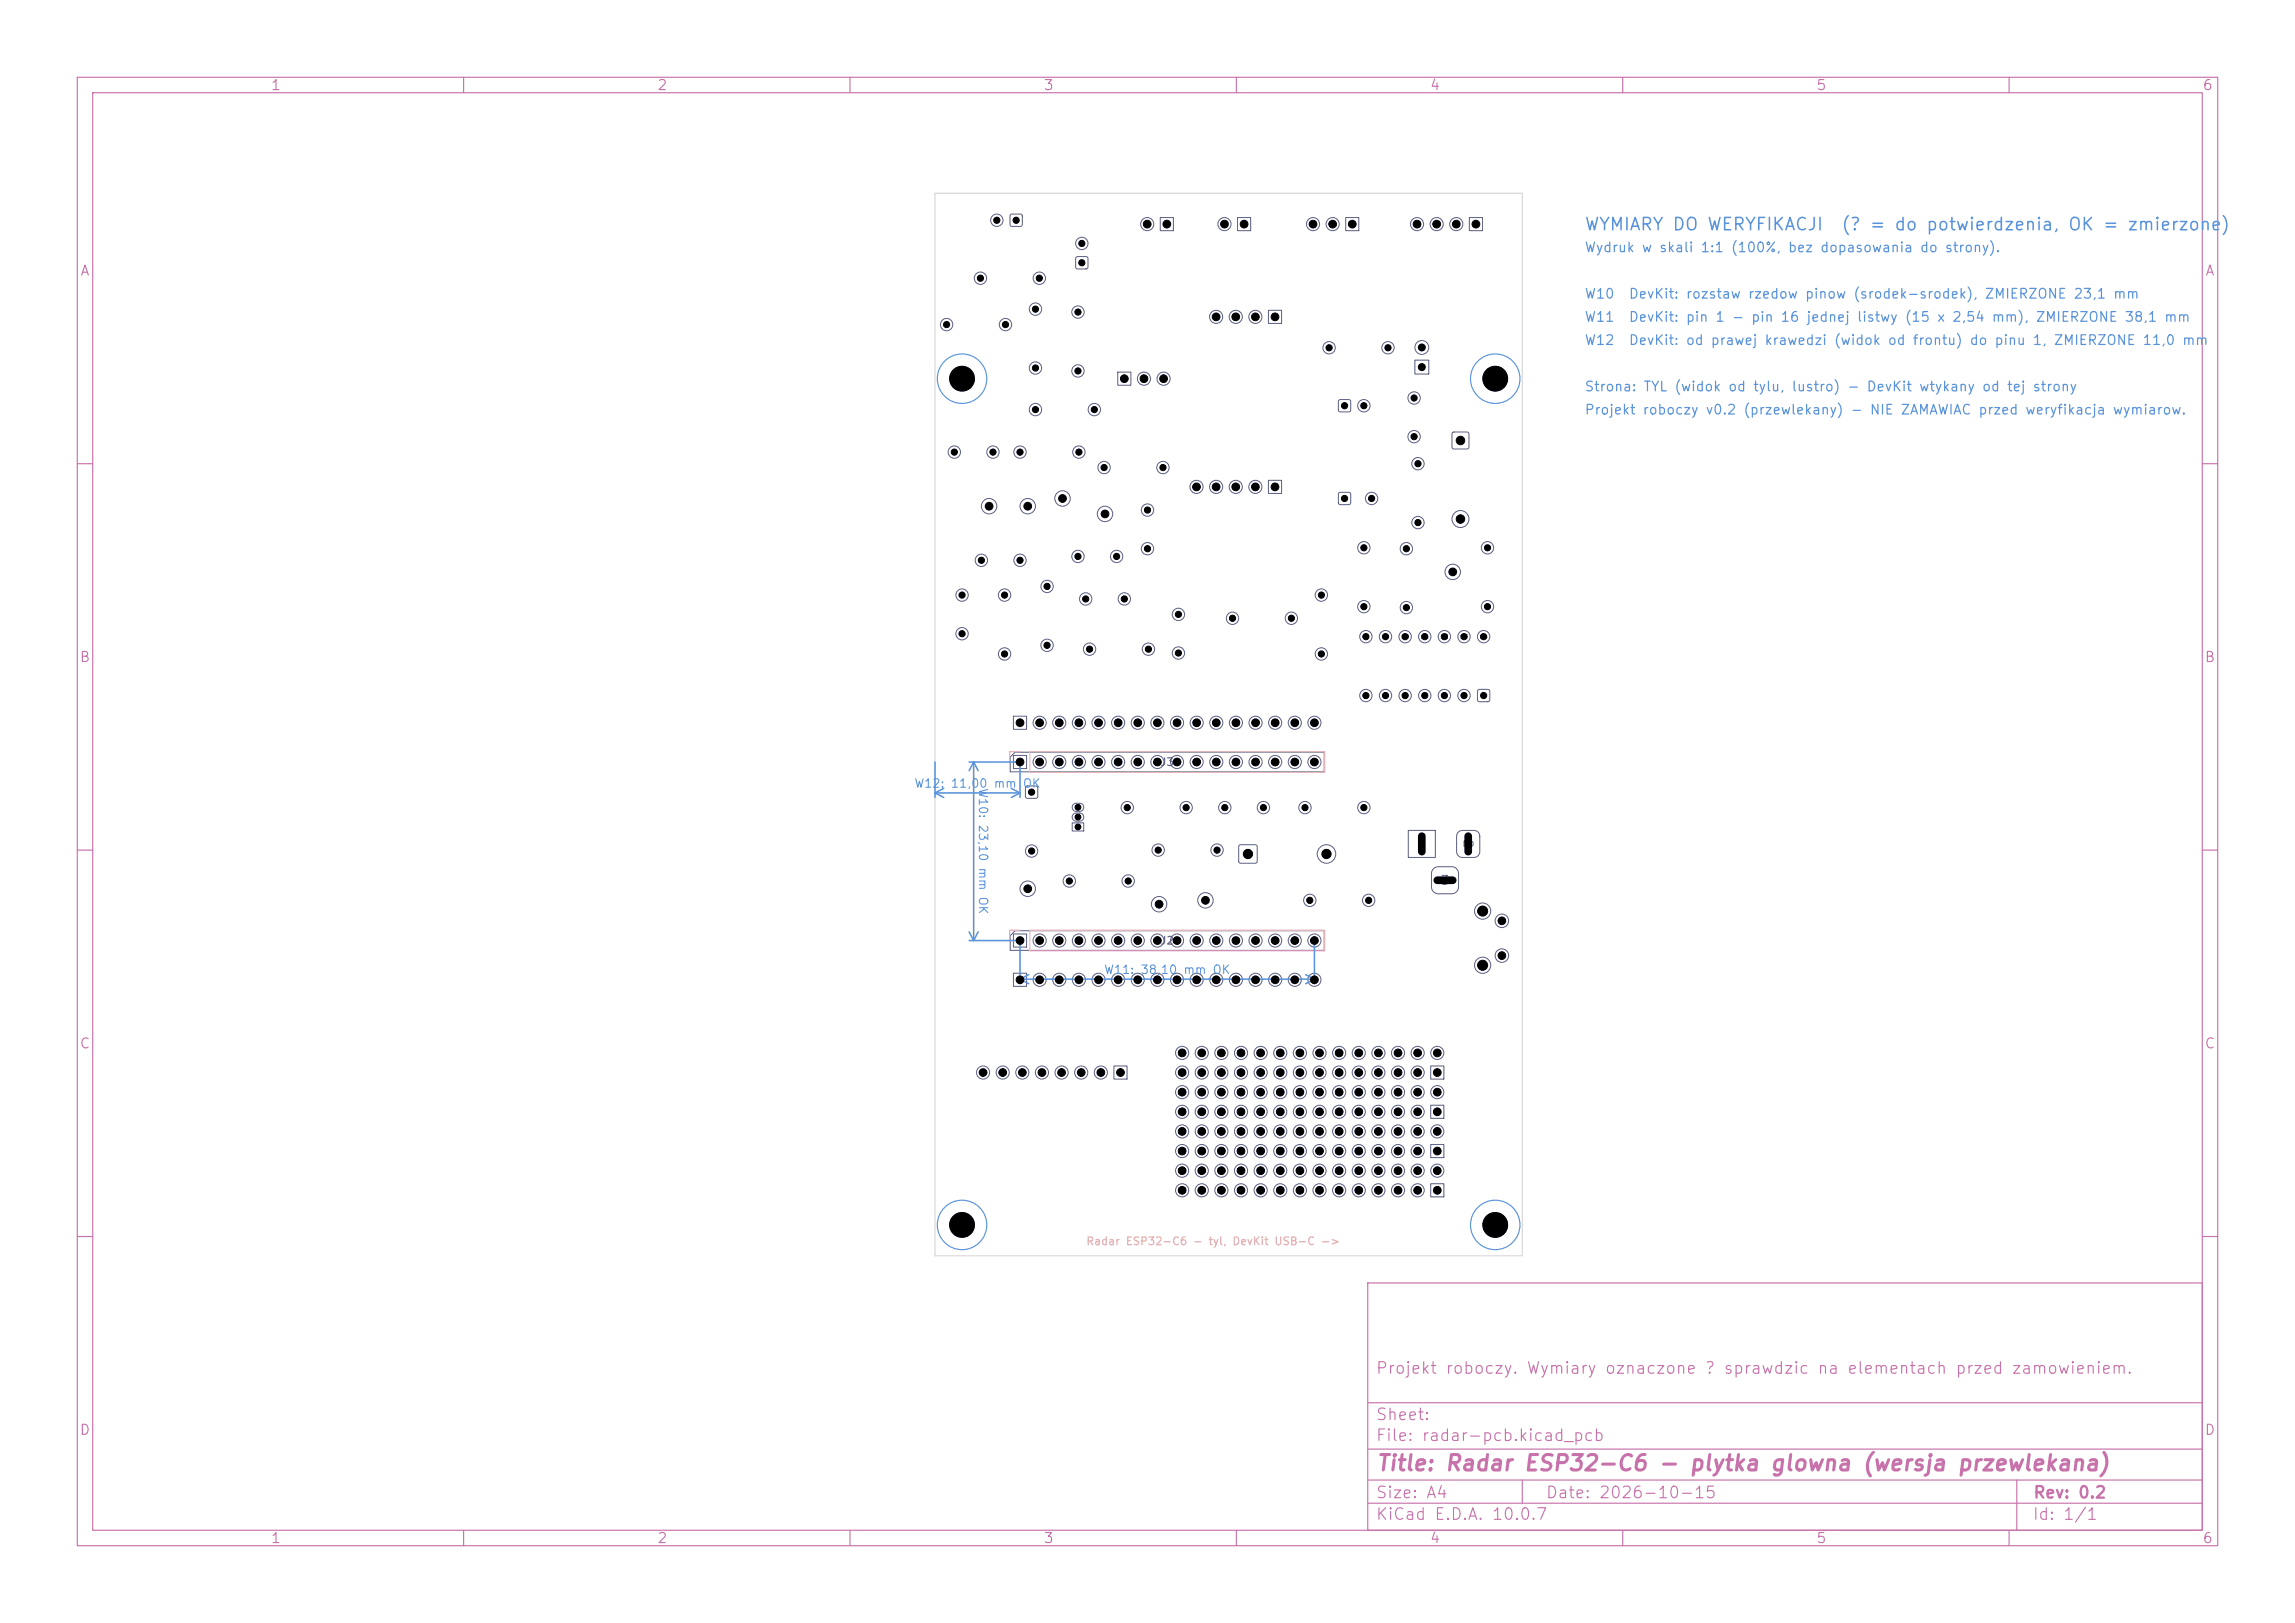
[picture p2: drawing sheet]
<svg xmlns="http://www.w3.org/2000/svg" width="297mm" height="210mm" viewBox="0 0 297 210" stroke-linecap="round" stroke-linejoin="round" font-family="sans-serif">
<defs><g id="words">
<text font-size="2" fill="#c872ab" x="178" y="190.8">Title: Radar ESP32-C6 - plytka glowna (wersja przewlekana)</text>
<g font-size="1.6" fill="#5994dc">
<text x="205" y="30.2">WYMIARY DO WERYFIKACJI</text>
<text x="238.2" y="30.2">(? = do potwierdzenia, OK = zmierzone)</text>
</g>
<g font-size="1.5" fill="#c872ab">
<text x="178" y="178.1">Projekt roboczy. Wymiary oznaczone ? sprawdzic na elementach przed zamowieniem.</text>
<text x="178" y="184.1">Sheet:</text>
<text x="178" y="186.8">File: radar-pcb.kicad_pcb</text>
<text x="178" y="197">KiCad E.D.A. 10.0.7</text>
<text x="178" y="194.2">Size: A4</text>
<text x="200" y="194.2">Date: 2026-10-15</text>
<text x="263" y="197">Id: 1/1</text>
<text x="263" y="194.2">Rev: 0.2</text>
</g>
<g font-size="1.3" fill="#c872ab">
<text x="35" y="12">1</text>
<text x="85" y="12">2</text>
<text x="135" y="12">3</text>
<text x="185" y="12">4</text>
<text x="235" y="12">5</text>
<text x="285" y="12">6</text>
<text x="10.3" y="36">A</text>
<text x="285.3" y="36">A</text>
<text x="10.2" y="86">B</text>
<text x="285.2" y="86">B</text>
<text x="10.2" y="136">C</text>
<text x="285.2" y="136">C</text>
<text x="10.2" y="186">D</text>
<text x="285.2" y="186">D</text>
<text x="35" y="200">1</text>
<text x="85" y="200">2</text>
<text x="135" y="200">3</text>
<text x="185" y="200">4</text>
<text x="235" y="200">5</text>
<text x="285" y="200">6</text>
</g>
<g font-size="1.3" fill="#5994dc">
<text x="205" y="32.9">Wydruk w skali 1:1 (100%, bez dopasowania do strony).</text>
<text x="205" y="38.9">W10</text>
<text x="205" y="41.9">W11</text>
<text x="210.7" y="38.9">DevKit: rozstaw rzedow pinow (srodek-srodek), ZMIERZONE 23,1 mm</text>
<text x="210.7" y="41.9">DevKit: pin 1 - pin 16 jednej listwy (15 x 2,54 mm), ZMIERZONE 38,1 mm</text>
<text x="205" y="44.9">W12</text>
<text x="210.7" y="44.9">DevKit: od prawej krawedzi (widok od frontu) do pinu 1, ZMIERZONE 11,0 mm</text>
<text x="205" y="50.9">Strona: TYL (widok od tylu, lustro) - DevKit wtykany od tej strony</text>
<text x="205" y="53.9">Projekt roboczy v0.2 (przewlekany) - NIE ZAMAWIAC przed weryfikacja wymiarow.</text>
</g>
<g font-size="1.2" fill="#585d84">
<text x="183.3" y="110.1">1</text>
<text x="189.1" y="108.5" transform="rotate(90 189.1 108.5)">2</text>
<text x="186.3" y="114.8">3</text>
</g>
<g font-size="1.1" fill="#5994dc">
<text x="126.4" y="101.9" transform="rotate(90 126.4 101.9)">W10: 23,10 mm OK</text>
<text x="118.2" y="102.2">W12: 11,00 mm</text>
<text x="132.3" y="102.2">OK</text>
<text x="142.8" y="126.3">W11: 38,10 mm OK</text>
</g>
<g font-size="1" fill="#585d84">
<text x="150.1" y="99.4">J3</text>
<text x="150.1" y="122.5">J2</text>
</g>
<text font-size="1" fill="#e8b2a7" x="140.5" y="161.4">Radar ESP32-C6 - tyl, DevKit USB-C -&gt;</text>
<g font-size=".8" fill="#585d84">
<text x="161" y="111.1">1</text>
<text x="171.2" y="111.1">2</text>
</g>
<g font-size=".7" fill="#585d84">
<text x="188.6" y="57.6">1</text>
<text x="137.1" y="65">1</text>
<text x="127.6" y="66">1</text>
<text x="132.6" y="66">2</text>
<text x="142.6" y="67">1</text>
<text x="188.6" y="67.7">2</text>
<text x="187.6" y="74.5">1</text>
<text x="132.6" y="115.5">1</text>
<text x="149.6" y="117.5">1</text>
<text x="155.6" y="117">1</text>
</g>
<g font-size=".6" fill="#585d84">
<text x="148.1" y="29.4">2</text>
<text x="150.7" y="29.4">1</text>
<text x="158.1" y="29.4">2</text>
<text x="160.7" y="29.4">1</text>
<text x="169.6" y="29.4">3</text>
<text x="172.1" y="29.4">2</text>
<text x="174.7" y="29.4">1</text>
<text x="183.1" y="29.4">4</text>
<text x="185.6" y="29.4">3</text>
<text x="188.1" y="29.4">2</text>
<text x="190.7" y="29.4">1</text>
<text x="157.1" y="41.4">4</text>
<text x="159.6" y="41.4">3</text>
<text x="162.1" y="41.4">2</text>
<text x="164.7" y="41.4">1</text>
<text x="183.7" y="48">1</text>
<text x="183.7" y="45.4">2</text>
<text x="145.2" y="49.4">1</text>
<text x="147.7" y="49.4">2</text>
<text x="150.3" y="49.4">3</text>
<text x="154.5" y="63.4">5</text>
<text x="157.1" y="63.4">4</text>
<text x="159.6" y="63.4">3</text>
<text x="162.1" y="63.4">2</text>
<text x="164.7" y="63.4">1</text>
<text x="131.7" y="94">1</text>
<text x="134.2" y="94">2</text>
<text x="136.8" y="94">3</text>
<text x="139.3" y="94">4</text>
<text x="141.8" y="94">5</text>
<text x="144.4" y="94">6</text>
<text x="146.9" y="94">7</text>
<text x="149.5" y="94">8</text>
<text x="152" y="94">9</text>
<text x="154.3" y="94">10</text>
<text x="156.8" y="94">11</text>
<text x="159.3" y="94">12</text>
<text x="161.9" y="94">13</text>
<text x="164.4" y="94">14</text>
<text x="167" y="94">15</text>
<text x="169.5" y="94">16</text>
<text x="131.7" y="99">1</text>
<text x="134.2" y="99">2</text>
<text x="136.8" y="99">3</text>
<text x="139.3" y="99">4</text>
<text x="141.8" y="99">5</text>
<text x="144.4" y="99">6</text>
<text x="146.9" y="99">7</text>
<text x="149.5" y="99">8</text>
<text x="152" y="99">9</text>
<text x="154.3" y="99">10</text>
<text x="156.8" y="99">11</text>
<text x="159.3" y="99">12</text>
<text x="161.9" y="99">13</text>
<text x="164.4" y="99">14</text>
<text x="167" y="99">15</text>
<text x="169.5" y="99">16</text>
<text x="194" y="119.6">2</text>
<text x="131.7" y="122.1">1</text>
<text x="134.2" y="122.1">2</text>
<text x="136.8" y="122.1">3</text>
<text x="139.3" y="122.1">4</text>
<text x="141.8" y="122.1">5</text>
<text x="144.4" y="122.1">6</text>
<text x="146.9" y="122.1">7</text>
<text x="149.5" y="122.1">8</text>
<text x="152" y="122.1">9</text>
<text x="154.3" y="122.1">10</text>
<text x="156.8" y="122.1">11</text>
<text x="159.3" y="122.1">12</text>
<text x="161.9" y="122.1">13</text>
<text x="164.4" y="122.1">14</text>
<text x="167" y="122.1">15</text>
<text x="169.5" y="122.1">16</text>
<text x="194" y="124.1">1</text>
<text x="131.7" y="127.2">1</text>
<text x="134.2" y="127.2">2</text>
<text x="136.8" y="127.2">3</text>
<text x="139.3" y="127.2">4</text>
<text x="141.8" y="127.2">5</text>
<text x="144.4" y="127.2">6</text>
<text x="146.9" y="127.2">7</text>
<text x="149.5" y="127.2">8</text>
<text x="152" y="127.2">9</text>
<text x="154.3" y="127.2">10</text>
<text x="156.8" y="127.2">11</text>
<text x="159.3" y="127.2">12</text>
<text x="161.9" y="127.2">13</text>
<text x="164.4" y="127.2">14</text>
<text x="167" y="127.2">15</text>
<text x="169.5" y="127.2">16</text>
<text x="152.4" y="136.7">28</text>
<text x="154.9" y="136.7">26</text>
<text x="157.5" y="136.7">24</text>
<text x="160" y="136.7">22</text>
<text x="162.5" y="136.7">20</text>
<text x="165.1" y="136.7">18</text>
<text x="167.6" y="136.7">16</text>
<text x="170.2" y="136.7">14</text>
<text x="172.7" y="136.7">12</text>
<text x="175.2" y="136.7">10</text>
<text x="178.1" y="136.7">8</text>
<text x="180.6" y="136.7">6</text>
<text x="183.1" y="136.7">4</text>
<text x="185.7" y="136.7">2</text>
<text x="126.9" y="139.2">8</text>
<text x="129.4" y="139.2">7</text>
<text x="132" y="139.2">6</text>
<text x="134.5" y="139.2">5</text>
<text x="137.1" y="139.2">4</text>
<text x="139.6" y="139.2">3</text>
<text x="142.1" y="139.2">2</text>
<text x="144.7" y="139.2">1</text>
<text x="152.4" y="139.2">27</text>
<text x="152.4" y="141.8">28</text>
<text x="154.9" y="139.2">25</text>
<text x="154.9" y="141.8">26</text>
<text x="157.5" y="139.2">23</text>
<text x="157.5" y="141.8">24</text>
<text x="160" y="139.2">21</text>
<text x="160" y="141.8">22</text>
<text x="162.5" y="139.2">19</text>
<text x="162.5" y="141.8">20</text>
<text x="165.1" y="139.2">17</text>
<text x="165.1" y="141.8">18</text>
<text x="167.6" y="139.2">15</text>
<text x="167.6" y="141.8">16</text>
<text x="170.2" y="139.2">13</text>
<text x="170.2" y="141.8">14</text>
<text x="172.7" y="139.2">11</text>
<text x="172.7" y="141.8">12</text>
<text x="175.2" y="141.8">10</text>
<text x="175.5" y="139.2">9</text>
<text x="178.1" y="139.2">7</text>
<text x="178.1" y="141.8">8</text>
<text x="180.6" y="139.2">5</text>
<text x="180.6" y="141.8">6</text>
<text x="183.1" y="139.2">3</text>
<text x="183.1" y="141.8">4</text>
<text x="185.7" y="139.2">1</text>
<text x="185.7" y="141.8">2</text>
<text x="152.4" y="144.3">27</text>
<text x="152.4" y="149.4">27</text>
<text x="152.4" y="146.8">28</text>
<text x="154.9" y="144.3">25</text>
<text x="154.9" y="149.4">25</text>
<text x="154.9" y="146.8">26</text>
<text x="157.5" y="144.3">23</text>
<text x="157.5" y="149.4">23</text>
<text x="157.5" y="146.8">24</text>
<text x="160" y="144.3">21</text>
<text x="160" y="149.4">21</text>
<text x="160" y="146.8">22</text>
<text x="162.5" y="144.3">19</text>
<text x="162.5" y="149.4">19</text>
<text x="162.5" y="146.8">20</text>
<text x="165.1" y="144.3">17</text>
<text x="165.1" y="149.4">17</text>
<text x="165.1" y="146.8">18</text>
<text x="167.6" y="144.3">15</text>
<text x="167.6" y="149.4">15</text>
<text x="167.6" y="146.8">16</text>
<text x="170.2" y="144.3">13</text>
<text x="170.2" y="149.4">13</text>
<text x="170.2" y="146.8">14</text>
<text x="172.7" y="144.3">11</text>
<text x="172.7" y="149.4">11</text>
<text x="172.7" y="146.8">12</text>
<text x="175.2" y="146.8">10</text>
<text x="175.5" y="144.3">9</text>
<text x="175.5" y="149.4">9</text>
<text x="178.1" y="144.3">7</text>
<text x="178.1" y="149.4">7</text>
<text x="178.1" y="146.8">8</text>
<text x="180.6" y="144.3">5</text>
<text x="180.6" y="149.4">5</text>
<text x="180.6" y="146.8">6</text>
<text x="183.1" y="144.3">3</text>
<text x="183.1" y="149.4">3</text>
<text x="183.1" y="146.8">4</text>
<text x="185.7" y="144.3">1</text>
<text x="185.7" y="149.4">1</text>
<text x="185.7" y="146.8">2</text>
<text x="152.4" y="154.5">27</text>
<text x="152.4" y="151.9">28</text>
<text x="154.9" y="154.5">25</text>
<text x="154.9" y="151.9">26</text>
<text x="157.5" y="154.5">23</text>
<text x="157.5" y="151.9">24</text>
<text x="160" y="154.5">21</text>
<text x="160" y="151.9">22</text>
<text x="162.5" y="154.5">19</text>
<text x="162.5" y="151.9">20</text>
<text x="165.1" y="154.5">17</text>
<text x="165.1" y="151.9">18</text>
<text x="167.6" y="154.5">15</text>
<text x="167.6" y="151.9">16</text>
<text x="170.2" y="154.5">13</text>
<text x="170.2" y="151.9">14</text>
<text x="172.7" y="154.5">11</text>
<text x="172.7" y="151.9">12</text>
<text x="175.2" y="151.9">10</text>
<text x="175.5" y="154.5">9</text>
<text x="178.1" y="154.5">7</text>
<text x="178.1" y="151.9">8</text>
<text x="180.6" y="154.5">5</text>
<text x="180.6" y="151.9">6</text>
<text x="183.1" y="154.5">3</text>
<text x="183.1" y="151.9">4</text>
<text x="185.7" y="154.5">1</text>
<text x="185.7" y="151.9">2</text>
</g>
<g font-size=".5" fill="#585d84">
<text x="128.7" y="28.9">2</text>
<text x="131.2" y="28.9">1</text>
<text x="139.7" y="34.4">1</text>
<text x="139.7" y="31.9">2</text>
<text x="126.6" y="36.4">2</text>
<text x="133.7" y="40.4">1</text>
<text x="134.2" y="36.4">1</text>
<text x="139.2" y="40.8">2</text>
<text x="122.2" y="42.4">1</text>
<text x="129.8" y="42.4">2</text>
<text x="171.7" y="45.4">1</text>
<text x="179.3" y="45.4">2</text>
<text x="133.7" y="53.4">1</text>
<text x="133.7" y="48">2</text>
<text x="139.2" y="48.4">1</text>
<text x="141.3" y="53.4">2</text>
<text x="173.7" y="52.9">1</text>
<text x="176.2" y="52.9">2</text>
<text x="182.7" y="51.9">2</text>
<text x="123.2" y="58.9">2</text>
<text x="128.2" y="58.9">1</text>
<text x="131.7" y="58.9">1</text>
<text x="139.3" y="58.9">2</text>
<text x="182.7" y="56.9">1</text>
<text x="142.6" y="60.9">2</text>
<text x="150.2" y="60.9">1</text>
<text x="173.7" y="64.9">1</text>
<text x="177.2" y="64.9">2</text>
<text x="183.2" y="60.4">1</text>
<text x="148.2" y="71.4">1</text>
<text x="148.2" y="66.4">2</text>
<text x="176.2" y="71.3">2</text>
<text x="181.7" y="71.4">1</text>
<text x="183.2" y="68">2</text>
<text x="192.2" y="71.3">2</text>
<text x="124.2" y="77.4">1</text>
<text x="126.7" y="72.9">2</text>
<text x="129.7" y="77.4">1</text>
<text x="131.7" y="72.9">1</text>
<text x="135.2" y="76.3">2</text>
<text x="139.2" y="72.4">1</text>
<text x="140.2" y="77.9">2</text>
<text x="144.2" y="72.4">2</text>
<text x="145.2" y="77.9">1</text>
<text x="170.7" y="77.4">1</text>
<text x="124.2" y="82.4">2</text>
<text x="135.2" y="83.9">1</text>
<text x="152.2" y="79.9">1</text>
<text x="159.2" y="80.4">1</text>
<text x="166.8" y="80.4">2</text>
<text x="176.2" y="78.9">1</text>
<text x="176.5" y="82.8">8</text>
<text x="179" y="82.8">9</text>
<text x="181.3" y="82.8">10</text>
<text x="181.7" y="79">2</text>
<text x="183.8" y="82.8">11</text>
<text x="186.4" y="82.8">12</text>
<text x="188.9" y="82.8">13</text>
<text x="191.4" y="82.8">14</text>
<text x="192.2" y="78.9">1</text>
<text x="129.7" y="85">2</text>
<text x="140.7" y="84.4">1</text>
<text x="148.3" y="84.4">2</text>
<text x="152.2" y="84.9">2</text>
<text x="170.7" y="85">2</text>
<text x="176.5" y="90.4">7</text>
<text x="179" y="90.4">6</text>
<text x="181.5" y="90.4">5</text>
<text x="184.1" y="90.4">4</text>
<text x="186.6" y="90.4">3</text>
<text x="189.2" y="90.4">2</text>
<text x="191.7" y="90.4">1</text>
<text x="133.2" y="102.9">1</text>
<text x="139.2" y="107.4">1</text>
<text x="139.2" y="106.1">2</text>
<text x="139.2" y="104.8">3</text>
<text x="145.6" y="104.9">2</text>
<text x="153.2" y="104.9">1</text>
<text x="158.2" y="104.9">2</text>
<text x="163.2" y="104.9">1</text>
<text x="168.6" y="104.9">2</text>
<text x="176.2" y="104.9">1</text>
<text x="133.2" y="110.5">2</text>
<text x="149.6" y="110.4">2</text>
<text x="157.2" y="110.4">1</text>
<text x="138.1" y="114.4">2</text>
<text x="145.7" y="114.4">1</text>
<text x="169.2" y="116.9">1</text>
<text x="176.8" y="116.9">2</text>
</g>
</g></defs>
<g fill="none" stroke="#c872ab" stroke-width=".15">
<path d="M10 10h277v190h-277zM12 12h273v186h-273zM60 10v2M110 10v2M160 10v2M210 10v2M260 10v2M10 60h2M285 60h2M10 110h2M285 110h2M10 160h2"/>
<path d="M177 166h108v32h-108zM285 160h2M60 198v2M110 198v2M160 198v2M177 194.5h108M177 191.5h108M177 187.5h108M177 181.5h108M197 191.5v3M210 198v2M260 198v2"/>
<path d="M261 191.5v6.5"/>
</g>
<g fill="none" stroke="#585d84" stroke-width=".13">
<path d="M130.8 27.8l.2-.1 1.2 .1 .1 .1-.1 1.3-.1 .1-1.3-.1-.1-.2zM139.3 33.3l.2-.1 1.2 .1 .1 .2-.1 1.2-.1 .1-1.3-.1-.1-.1zM150.2 28.2h1.7v1.7h-1.7zM160.2 28.2h1.7v1.7h-1.7zM174.2 28.2h1.7v1.7h-1.7zM190.2 28.2h1.7v1.7h-1.7zM144.7 48.2h1.7v1.7h-1.7zM164.2 40.2h1.7v1.7h-1.7zM173.3 51.8l.2-.1 1.2 .1 .1 .2-.1 1.2-.1 .1-1.3-.1-.1-.2zM183.1 46.6h1.8v1.8h-1.8zM188 56l.2-.1h1.7l.1 .1 .1 .2v1.7l-.1 .1-.1 .1h-1.7l-.2-.1-.1-.1v-1.7zM164.2 62.1h1.7v1.8h-1.7z"/>
<path d="M173.3 63.8l.2-.1 1.2 .1 .1 .2-.1 1.2-.1 .1-1.3-.1-.1-.2zM131.2 92.7h1.7v1.7h-1.7zM131.2 97.8h1.7v1.6h-1.7zM131.4 97.3h40v2.6h-40.7v-1.9zM191.3 89.3l.2-.1 1.2 .1 .1 .1-.1 1.3-.1 .1-1.3-.1-.1-.2zM132.8 101.8l.2-.1 1.2 .1 .1 .2-.1 1.2-.1 .1-1.3-.1-.1-.1zM138.8 106.5h1.5v1h-1.5zM138.9 105.4l.3-.2h.5a.53 .53 0 0 1 .6 .5 .53 .53 0 0 1-.6 .6h-.4a.53 .53 0 0 1-.5-.4 .53 .53 0 0 1 .1-.5zM138.9 104.1l.3-.2h.5a.53 .53 0 0 1 .6 .6 .53 .53 0 0 1-.6 .5h-.4a.53 .53 0 0 1-.5-.3 .53 .53 0 0 1 .1-.6zM160.4 109.4l.2-.1h1.9l.1 .1 .1 .1v2l-.1 .1-.1 .1h-1.9l-.2-.1-.1-.1v-2zM182.3 107.4h3.5v3.6h-3.5zM185.5 112.4l.5-.2 1.9-.1a.88 .88 0 0 1 .9 .9v1.8a.88 .88 0 0 1-.9 .9h-1.8a.88 .88 0 0 1-.8-.9v-1.9z"/>
<path d="M188.7 107.7l.2-.2 .4-.1 1.6 .1 .4 .2 .2 .5v2l-.1 .3-.2 .3-.4 .2h-1.5l-.4-.1-.2-.2-.2-.5v-2zM130.7 121.1l.7-.7h40v2.6h-40.7zM131.2 125.9h1.7v1.7h-1.7zM131.2 120.8h1.7v1.7h-1.7zM144.2 137.9h1.7v1.7h-1.7zM185.2 137.9h1.7v1.7h-1.7zM185.2 143h1.7v1.7h-1.7zM185.2 148.1h1.7v1.7h-1.7zM185.2 153.2h1.7v1.7h-1.7z"/>
<circle cx="126.9" cy="36" r=".8"/>
<circle cx="129" cy="28.5" r=".8"/>
<circle cx="134" cy="40" r=".8"/>
<circle cx="134.5" cy="36" r=".8"/>
<circle cx="140" cy="31.5" r=".8"/>
<circle cx="148.5" cy="29" r=".85"/>
<circle cx="158.5" cy="29" r=".85"/>
<circle cx="169.9" cy="29" r=".85"/>
<circle cx="172.5" cy="29" r=".85"/>
<circle cx="183.4" cy="29" r=".85"/>
<circle cx="185.9" cy="29" r=".85"/>
<circle cx="188.5" cy="29" r=".85"/>
<circle cx="122.5" cy="42" r=".8"/>
<circle cx="123.5" cy="58.5" r=".8"/>
<circle cx="124.5" cy="49" r="1.6"/>
<circle cx="128.5" cy="58.5" r=".8"/>
<circle cx="130.1" cy="42" r=".8"/>
<circle cx="132" cy="58.5" r=".8"/>
<circle cx="134" cy="53" r=".8"/>
<circle cx="134" cy="47.6" r=".8"/>
<circle cx="139.5" cy="40.4" r=".8"/>
<circle cx="139.5" cy="48" r=".8"/>
<circle cx="139.6" cy="58.5" r=".8"/>
<circle cx="141.6" cy="53" r=".8"/>
<circle cx="148" cy="49" r=".85"/>
<circle cx="150.6" cy="49" r=".85"/>
<circle cx="157.4" cy="41" r=".85"/>
<circle cx="159.9" cy="41" r=".85"/>
<circle cx="162.5" cy="41" r=".85"/>
<circle cx="172" cy="45" r=".8"/>
<circle cx="176.5" cy="52.5" r=".8"/>
<circle cx="179.6" cy="45" r=".8"/>
<circle cx="183" cy="56.5" r=".8"/>
<circle cx="183" cy="51.5" r=".8"/>
<circle cx="183.5" cy="60" r=".8"/>
<circle cx="184" cy="45" r=".9"/>
<circle cx="193.5" cy="49" r="1.6"/>
<circle cx="124.5" cy="77" r=".8"/>
<circle cx="127" cy="72.5" r=".8"/>
<circle cx="128" cy="65.5" r="1"/>
<circle cx="130" cy="77" r=".8"/>
<circle cx="132" cy="72.5" r=".8"/>
<circle cx="133" cy="65.5" r="1"/>
<circle cx="135.5" cy="75.9" r=".8"/>
<circle cx="137.5" cy="64.5" r="1"/>
<circle cx="139.5" cy="72" r=".8"/>
<circle cx="140.5" cy="77.5" r=".8"/>
<circle cx="142.9" cy="60.5" r=".8"/>
<circle cx="143" cy="66.5" r="1"/>
<circle cx="144.5" cy="72" r=".8"/>
<circle cx="145.5" cy="77.5" r=".8"/>
<circle cx="148.5" cy="66" r=".8"/>
<circle cx="148.5" cy="71" r=".8"/>
<circle cx="150.5" cy="60.5" r=".8"/>
<circle cx="152.5" cy="79.5" r=".8"/>
<circle cx="154.8" cy="63" r=".85"/>
<circle cx="157.4" cy="63" r=".85"/>
<circle cx="159.5" cy="80" r=".8"/>
<circle cx="159.9" cy="63" r=".85"/>
<circle cx="162.5" cy="63" r=".85"/>
<circle cx="167.1" cy="80" r=".8"/>
<circle cx="171" cy="77" r=".8"/>
<circle cx="176.5" cy="70.9" r=".8"/>
<circle cx="176.5" cy="78.5" r=".8"/>
<circle cx="177.5" cy="64.5" r=".8"/>
<circle cx="182" cy="71" r=".8"/>
<circle cx="182" cy="78.6" r=".8"/>
<circle cx="183.5" cy="67.6" r=".8"/>
<circle cx="188" cy="74" r="1"/>
<circle cx="189" cy="67.2" r="1.1"/>
<circle cx="192.5" cy="78.5" r=".8"/>
<circle cx="192.5" cy="70.9" r=".8"/>
<circle cx="124.5" cy="82" r=".8"/>
<circle cx="130" cy="84.6" r=".8"/>
<circle cx="134.5" cy="93.5" r=".85"/>
<circle cx="134.5" cy="98.6" r=".85"/>
<circle cx="135.5" cy="83.5" r=".8"/>
<circle cx="137.1" cy="93.5" r=".85"/>
<circle cx="137.1" cy="98.6" r=".85"/>
<circle cx="139.6" cy="93.5" r=".85"/>
<circle cx="139.6" cy="98.6" r=".85"/>
<circle cx="141" cy="84" r=".8"/>
<circle cx="142.2" cy="98.6" r=".85"/>
<circle cx="142.2" cy="93.5" r=".85"/>
<circle cx="144.7" cy="93.5" r=".85"/>
<circle cx="144.7" cy="98.6" r=".85"/>
<circle cx="147.2" cy="98.6" r=".85"/>
<circle cx="147.2" cy="93.5" r=".85"/>
<circle cx="148.6" cy="84" r=".8"/>
<circle cx="149.8" cy="98.6" r=".85"/>
<circle cx="149.8" cy="93.5" r=".85"/>
<circle cx="152.3" cy="93.5" r=".85"/>
<circle cx="152.3" cy="98.6" r=".85"/>
<circle cx="152.5" cy="84.5" r=".8"/>
<circle cx="154.9" cy="98.6" r=".85"/>
<circle cx="154.9" cy="93.5" r=".85"/>
<circle cx="157.4" cy="93.5" r=".85"/>
<circle cx="157.4" cy="98.6" r=".85"/>
<circle cx="159.9" cy="93.5" r=".85"/>
<circle cx="159.9" cy="98.6" r=".85"/>
<circle cx="162.5" cy="98.6" r=".85"/>
<circle cx="162.5" cy="93.5" r=".85"/>
<circle cx="165" cy="93.5" r=".85"/>
<circle cx="165" cy="98.6" r=".85"/>
<circle cx="167.6" cy="93.5" r=".85"/>
<circle cx="167.6" cy="98.6" r=".85"/>
<circle cx="170.1" cy="98.6" r=".85"/>
<circle cx="170.1" cy="93.5" r=".85"/>
<circle cx="171" cy="84.6" r=".8"/>
<circle cx="176.8" cy="82.4" r=".8"/>
<circle cx="176.8" cy="90" r=".8"/>
<circle cx="179.3" cy="90" r=".8"/>
<circle cx="179.3" cy="82.4" r=".8"/>
<circle cx="181.8" cy="90" r=".8"/>
<circle cx="181.8" cy="82.4" r=".8"/>
<circle cx="184.4" cy="90" r=".8"/>
<circle cx="184.4" cy="82.4" r=".8"/>
<circle cx="186.9" cy="90" r=".8"/>
<circle cx="186.9" cy="82.4" r=".8"/>
<circle cx="189.5" cy="90" r=".8"/>
<circle cx="189.5" cy="82.4" r=".8"/>
<circle cx="192" cy="82.4" r=".8"/>
<circle cx="133" cy="115" r="1"/>
<circle cx="133.5" cy="110.1" r=".8"/>
<circle cx="138.4" cy="114" r=".8"/>
<circle cx="145.9" cy="104.5" r=".8"/>
<circle cx="146" cy="114" r=".8"/>
<circle cx="149.9" cy="110" r=".8"/>
<circle cx="150" cy="117" r="1"/>
<circle cx="153.5" cy="104.5" r=".8"/>
<circle cx="156" cy="116.5" r="1"/>
<circle cx="157.5" cy="110" r=".8"/>
<circle cx="158.5" cy="104.5" r=".8"/>
<circle cx="163.5" cy="104.5" r=".8"/>
<circle cx="168.9" cy="104.5" r=".8"/>
<circle cx="169.5" cy="116.5" r=".8"/>
<circle cx="171.7" cy="110.5" r="1.2"/>
<circle cx="176.5" cy="104.5" r=".8"/>
<circle cx="177.1" cy="116.5" r=".8"/>
<circle cx="191.9" cy="117.9" r="1.05"/>
<circle cx="194.4" cy="119.1" r=".87"/>
<circle cx="127.2" cy="138.8" r=".85"/>
<circle cx="129.8" cy="138.8" r=".85"/>
<circle cx="132.3" cy="138.8" r=".85"/>
<circle cx="134.5" cy="121.7" r=".85"/>
<circle cx="134.5" cy="126.8" r=".85"/>
<circle cx="134.8" cy="138.8" r=".85"/>
<circle cx="137.1" cy="121.7" r=".85"/>
<circle cx="137.1" cy="126.8" r=".85"/>
<circle cx="137.4" cy="138.8" r=".85"/>
<circle cx="139.6" cy="121.7" r=".85"/>
<circle cx="139.6" cy="126.8" r=".85"/>
<circle cx="139.9" cy="138.8" r=".85"/>
<circle cx="142.2" cy="121.7" r=".85"/>
<circle cx="142.2" cy="126.8" r=".85"/>
<circle cx="142.5" cy="138.8" r=".85"/>
<circle cx="144.7" cy="121.7" r=".85"/>
<circle cx="144.7" cy="126.8" r=".85"/>
<circle cx="147.2" cy="121.7" r=".85"/>
<circle cx="147.2" cy="126.8" r=".85"/>
<circle cx="149.8" cy="121.7" r=".85"/>
<circle cx="149.8" cy="126.8" r=".85"/>
<circle cx="152.3" cy="121.7" r=".85"/>
<circle cx="152.3" cy="126.8" r=".85"/>
<circle cx="153" cy="136.2" r=".85"/>
<circle cx="153" cy="138.8" r=".85"/>
<circle cx="154.9" cy="121.7" r=".85"/>
<circle cx="154.9" cy="126.8" r=".85"/>
<circle cx="155.5" cy="136.2" r=".85"/>
<circle cx="155.5" cy="138.8" r=".85"/>
<circle cx="157.4" cy="121.7" r=".85"/>
<circle cx="157.4" cy="126.8" r=".85"/>
<circle cx="158.1" cy="138.8" r=".85"/>
<circle cx="158.1" cy="136.2" r=".85"/>
<circle cx="159.9" cy="121.7" r=".85"/>
<circle cx="159.9" cy="126.8" r=".85"/>
<circle cx="160.6" cy="138.8" r=".85"/>
<circle cx="160.6" cy="136.2" r=".85"/>
<circle cx="162.5" cy="121.7" r=".85"/>
<circle cx="162.5" cy="126.8" r=".85"/>
<circle cx="163.1" cy="138.8" r=".85"/>
<circle cx="163.1" cy="136.2" r=".85"/>
<circle cx="165" cy="121.7" r=".85"/>
<circle cx="165" cy="126.8" r=".85"/>
<circle cx="165.7" cy="136.2" r=".85"/>
<circle cx="165.7" cy="138.8" r=".85"/>
<circle cx="167.6" cy="121.7" r=".85"/>
<circle cx="167.6" cy="126.8" r=".85"/>
<circle cx="168.2" cy="138.8" r=".85"/>
<circle cx="168.2" cy="136.2" r=".85"/>
<circle cx="170.1" cy="121.7" r=".85"/>
<circle cx="170.1" cy="126.8" r=".85"/>
<circle cx="170.8" cy="136.2" r=".85"/>
<circle cx="170.8" cy="138.8" r=".85"/>
<circle cx="173.3" cy="138.8" r=".85"/>
<circle cx="173.3" cy="136.2" r=".85"/>
<circle cx="175.8" cy="136.2" r=".85"/>
<circle cx="175.8" cy="138.8" r=".85"/>
<circle cx="178.4" cy="138.8" r=".85"/>
<circle cx="178.4" cy="136.2" r=".85"/>
<circle cx="180.9" cy="138.8" r=".85"/>
<circle cx="180.9" cy="136.2" r=".85"/>
<circle cx="183.5" cy="136.2" r=".85"/>
<circle cx="183.5" cy="138.8" r=".85"/>
<circle cx="186" cy="136.2" r=".85"/>
<circle cx="191.9" cy="124.9" r="1.05"/>
<circle cx="194.4" cy="123.6" r=".87"/>
<circle cx="124.5" cy="158.5" r="1.6"/>
<circle cx="153" cy="148.9" r=".85"/>
<circle cx="153" cy="146.4" r=".85"/>
<circle cx="153" cy="141.3" r=".85"/>
<circle cx="153" cy="151.5" r=".85"/>
<circle cx="153" cy="143.9" r=".85"/>
<circle cx="153" cy="154" r=".85"/>
<circle cx="155.5" cy="141.3" r=".85"/>
<circle cx="155.5" cy="151.5" r=".85"/>
<circle cx="155.5" cy="154" r=".85"/>
<circle cx="155.5" cy="143.9" r=".85"/>
<circle cx="155.5" cy="148.9" r=".85"/>
<circle cx="155.5" cy="146.4" r=".85"/>
<circle cx="158.1" cy="154" r=".85"/>
<circle cx="158.1" cy="151.5" r=".85"/>
<circle cx="158.1" cy="143.9" r=".85"/>
<circle cx="158.1" cy="141.3" r=".85"/>
<circle cx="158.1" cy="146.4" r=".85"/>
<circle cx="158.1" cy="148.9" r=".85"/>
<circle cx="160.6" cy="146.4" r=".85"/>
<circle cx="160.6" cy="154" r=".85"/>
<circle cx="160.6" cy="151.5" r=".85"/>
<circle cx="160.6" cy="143.9" r=".85"/>
<circle cx="160.6" cy="148.9" r=".85"/>
<circle cx="160.6" cy="141.3" r=".85"/>
<circle cx="163.1" cy="146.4" r=".85"/>
<circle cx="163.1" cy="151.5" r=".85"/>
<circle cx="163.1" cy="143.9" r=".85"/>
<circle cx="163.1" cy="148.9" r=".85"/>
<circle cx="163.1" cy="141.3" r=".85"/>
<circle cx="163.1" cy="154" r=".85"/>
<circle cx="165.7" cy="154" r=".85"/>
<circle cx="165.7" cy="151.5" r=".85"/>
<circle cx="165.7" cy="141.3" r=".85"/>
<circle cx="165.7" cy="148.9" r=".85"/>
<circle cx="165.7" cy="143.9" r=".85"/>
<circle cx="165.7" cy="146.4" r=".85"/>
<circle cx="168.2" cy="146.4" r=".85"/>
<circle cx="168.2" cy="148.9" r=".85"/>
<circle cx="168.2" cy="154" r=".85"/>
<circle cx="168.2" cy="151.5" r=".85"/>
<circle cx="168.2" cy="143.9" r=".85"/>
<circle cx="168.2" cy="141.3" r=".85"/>
<circle cx="170.8" cy="141.3" r=".85"/>
<circle cx="170.8" cy="154" r=".85"/>
<circle cx="170.8" cy="151.5" r=".85"/>
<circle cx="170.8" cy="143.9" r=".85"/>
<circle cx="170.8" cy="146.4" r=".85"/>
<circle cx="170.8" cy="148.9" r=".85"/>
<circle cx="173.3" cy="151.5" r=".85"/>
<circle cx="173.3" cy="146.4" r=".85"/>
<circle cx="173.3" cy="154" r=".85"/>
<circle cx="173.3" cy="141.3" r=".85"/>
<circle cx="173.3" cy="148.9" r=".85"/>
<circle cx="173.3" cy="143.9" r=".85"/>
<circle cx="175.8" cy="154" r=".85"/>
<circle cx="175.8" cy="151.5" r=".85"/>
<circle cx="175.8" cy="141.3" r=".85"/>
<circle cx="175.8" cy="143.9" r=".85"/>
<circle cx="175.8" cy="146.4" r=".85"/>
<circle cx="175.8" cy="148.9" r=".85"/>
<circle cx="178.4" cy="146.4" r=".85"/>
<circle cx="178.4" cy="143.9" r=".85"/>
<circle cx="178.4" cy="151.5" r=".85"/>
<circle cx="178.4" cy="148.9" r=".85"/>
<circle cx="178.4" cy="154" r=".85"/>
<circle cx="178.4" cy="141.3" r=".85"/>
<circle cx="180.9" cy="143.9" r=".85"/>
<circle cx="180.9" cy="148.9" r=".85"/>
<circle cx="180.9" cy="141.3" r=".85"/>
<circle cx="180.9" cy="146.4" r=".85"/>
<circle cx="180.9" cy="151.5" r=".85"/>
<circle cx="180.9" cy="154" r=".85"/>
<circle cx="183.5" cy="143.9" r=".85"/>
<circle cx="183.5" cy="141.3" r=".85"/>
<circle cx="183.5" cy="154" r=".85"/>
<circle cx="183.5" cy="151.5" r=".85"/>
<circle cx="183.5" cy="148.9" r=".85"/>
<circle cx="183.5" cy="146.4" r=".85"/>
<circle cx="186" cy="151.5" r=".85"/>
<circle cx="186" cy="141.3" r=".85"/>
<circle cx="186" cy="146.4" r=".85"/>
<circle cx="193.5" cy="158.5" r="1.6"/>
</g>
<path d="M132 97.3h-1.3v1.3M133.3 97.3h38.1v2.6h-38.1zM132 120.4h-1.3v1.3M133.3 120.4h38.1v2.6h-38.1z" fill="none" stroke="#e8b2a7" stroke-width=".15"/>
<path d="M121 25h76v137.5h-76z" fill="none" stroke="#d0d2cd" stroke-width=".13"/>
<g fill="none" stroke="#5994dc" stroke-width=".2">
<path d="M121 98.6v4.6M125.4 98.6h6.6v4.6M126 98.6v23.1M126 98.6l-.6 1.1M126 98.6l.6 1.1M121 102.6h11M121 102.6l1.1 .6M122.1 102l-1.1 .6M130.9 102l1.1 .6M132 102.6l-1.1 .6M125.4 120.6l.6 1.1M125.4 121.7h6.6v5.6"/>
<path d="M126.6 120.6l-.6 1.1M132 126.7h38.1M132 126.7l1.1 .6M133.1 126.1l-1.1 .6M169 126.1l1.1 .6M170.1 121.7v5.6M170.1 126.7l-1.1 .6"/>
</g>
<g fill="none" stroke="#5994dc" stroke-width=".15">
<circle cx="124.5" cy="49" r="3.2"/>
<circle cx="193.5" cy="49" r="3.2"/>
<circle cx="124.5" cy="158.5" r="3.2"/>
<circle cx="193.5" cy="158.5" r="3.2"/>
</g>
<g fill="#000" stroke="#000" stroke-width=".13">
<circle cx="126.9" cy="36" r=".4"/>
<circle cx="129" cy="28.5" r=".4"/>
<circle cx="131.5" cy="28.5" r=".4"/>
<circle cx="134.5" cy="36" r=".4"/>
<circle cx="140" cy="31.5" r=".4"/>
<circle cx="140" cy="34" r=".4"/>
<circle cx="148.5" cy="29" r=".5"/>
<circle cx="151" cy="29" r=".5"/>
<circle cx="158.5" cy="29" r=".5"/>
<circle cx="161" cy="29" r=".5"/>
<circle cx="169.9" cy="29" r=".5"/>
<circle cx="172.5" cy="29" r=".5"/>
<circle cx="175" cy="29" r=".5"/>
<circle cx="183.4" cy="29" r=".5"/>
<circle cx="185.9" cy="29" r=".5"/>
<circle cx="188.5" cy="29" r=".5"/>
<circle cx="191" cy="29" r=".5"/>
<circle cx="122.5" cy="42" r=".4"/>
<circle cx="123.5" cy="58.5" r=".4"/>
<circle cx="124.5" cy="49" r="1.6"/>
<circle cx="128.5" cy="58.5" r=".4"/>
<circle cx="130.1" cy="42" r=".4"/>
<circle cx="132" cy="58.5" r=".4"/>
<circle cx="134" cy="40" r=".4"/>
<circle cx="134" cy="47.6" r=".4"/>
<circle cx="134" cy="53" r=".4"/>
<circle cx="139.5" cy="40.4" r=".4"/>
<circle cx="139.5" cy="48" r=".4"/>
<circle cx="139.6" cy="58.5" r=".4"/>
<circle cx="141.6" cy="53" r=".4"/>
<circle cx="145.5" cy="49" r=".5"/>
<circle cx="148" cy="49" r=".5"/>
<circle cx="150.6" cy="49" r=".5"/>
<circle cx="157.4" cy="41" r=".5"/>
<circle cx="159.9" cy="41" r=".5"/>
<circle cx="162.5" cy="41" r=".5"/>
<circle cx="165" cy="41" r=".5"/>
<circle cx="172" cy="45" r=".4"/>
<circle cx="174" cy="52.5" r=".4"/>
<circle cx="176.5" cy="52.5" r=".4"/>
<circle cx="179.6" cy="45" r=".4"/>
<circle cx="183" cy="56.5" r=".4"/>
<circle cx="183" cy="51.5" r=".4"/>
<circle cx="184" cy="47.5" r=".45"/>
<circle cx="184" cy="45" r=".45"/>
<circle cx="189" cy="57" r=".55"/>
<circle cx="193.5" cy="49" r="1.6"/>
<circle cx="124.5" cy="77" r=".4"/>
<circle cx="127" cy="72.5" r=".4"/>
<circle cx="128" cy="65.5" r=".5"/>
<circle cx="130" cy="77" r=".4"/>
<circle cx="132" cy="72.5" r=".4"/>
<circle cx="133" cy="65.5" r=".5"/>
<circle cx="135.5" cy="75.9" r=".4"/>
<circle cx="137.5" cy="64.5" r=".5"/>
<circle cx="139.5" cy="72" r=".4"/>
<circle cx="140.5" cy="77.5" r=".4"/>
<circle cx="142.9" cy="60.5" r=".4"/>
<circle cx="143" cy="66.5" r=".5"/>
<circle cx="144.5" cy="72" r=".4"/>
<circle cx="145.5" cy="77.5" r=".4"/>
<circle cx="148.5" cy="66" r=".4"/>
<circle cx="148.5" cy="71" r=".4"/>
<circle cx="150.5" cy="60.5" r=".4"/>
<circle cx="152.5" cy="79.5" r=".4"/>
<circle cx="154.8" cy="63" r=".5"/>
<circle cx="157.4" cy="63" r=".5"/>
<circle cx="159.9" cy="63" r=".5"/>
<circle cx="162.5" cy="63" r=".5"/>
<circle cx="165" cy="63" r=".5"/>
<circle cx="171" cy="77" r=".4"/>
<circle cx="174" cy="64.5" r=".4"/>
<circle cx="176.5" cy="70.9" r=".4"/>
<circle cx="176.5" cy="78.5" r=".4"/>
<circle cx="177.5" cy="64.5" r=".4"/>
<circle cx="182" cy="78.6" r=".4"/>
<circle cx="182" cy="71" r=".4"/>
<circle cx="183.5" cy="67.6" r=".4"/>
<circle cx="183.5" cy="60" r=".4"/>
<circle cx="188" cy="74" r=".5"/>
<circle cx="189" cy="67.2" r=".55"/>
<circle cx="192.5" cy="70.9" r=".4"/>
<circle cx="192.5" cy="78.5" r=".4"/>
<circle cx="124.5" cy="82" r=".4"/>
<circle cx="130" cy="84.6" r=".4"/>
<circle cx="132" cy="98.6" r=".5"/>
<circle cx="132" cy="93.5" r=".5"/>
<circle cx="134.5" cy="98.6" r=".5"/>
<circle cx="134.5" cy="93.5" r=".5"/>
<circle cx="135.5" cy="83.5" r=".4"/>
<circle cx="137.1" cy="93.5" r=".5"/>
<circle cx="137.1" cy="98.6" r=".5"/>
<circle cx="139.6" cy="98.6" r=".5"/>
<circle cx="139.6" cy="93.5" r=".5"/>
<circle cx="141" cy="84" r=".4"/>
<circle cx="142.2" cy="93.5" r=".5"/>
<circle cx="142.2" cy="98.6" r=".5"/>
<circle cx="144.7" cy="93.5" r=".5"/>
<circle cx="144.7" cy="98.6" r=".5"/>
<circle cx="147.2" cy="98.6" r=".5"/>
<circle cx="147.2" cy="93.5" r=".5"/>
<circle cx="148.6" cy="84" r=".4"/>
<circle cx="149.8" cy="93.5" r=".5"/>
<circle cx="149.8" cy="98.6" r=".5"/>
<circle cx="152.3" cy="93.5" r=".5"/>
<circle cx="152.3" cy="98.6" r=".5"/>
<circle cx="152.5" cy="84.5" r=".4"/>
<circle cx="154.9" cy="93.5" r=".5"/>
<circle cx="154.9" cy="98.6" r=".5"/>
<circle cx="157.4" cy="93.5" r=".5"/>
<circle cx="157.4" cy="98.6" r=".5"/>
<circle cx="159.5" cy="80" r=".4"/>
<circle cx="159.9" cy="93.5" r=".5"/>
<circle cx="159.9" cy="98.6" r=".5"/>
<circle cx="162.5" cy="93.5" r=".5"/>
<circle cx="162.5" cy="98.6" r=".5"/>
<circle cx="165" cy="98.6" r=".5"/>
<circle cx="165" cy="93.5" r=".5"/>
<circle cx="167.1" cy="80" r=".4"/>
<circle cx="167.6" cy="98.6" r=".5"/>
<circle cx="167.6" cy="93.5" r=".5"/>
<circle cx="170.1" cy="98.6" r=".5"/>
<circle cx="170.1" cy="93.5" r=".5"/>
<circle cx="171" cy="84.6" r=".4"/>
<circle cx="176.8" cy="90" r=".4"/>
<circle cx="176.8" cy="82.4" r=".4"/>
<circle cx="179.3" cy="90" r=".4"/>
<circle cx="179.3" cy="82.4" r=".4"/>
<circle cx="181.8" cy="90" r=".4"/>
<circle cx="181.8" cy="82.4" r=".4"/>
<circle cx="184.4" cy="82.4" r=".4"/>
<circle cx="184.4" cy="90" r=".4"/>
<circle cx="186.9" cy="82.4" r=".4"/>
<circle cx="186.9" cy="90" r=".4"/>
<circle cx="189.5" cy="90" r=".4"/>
<circle cx="189.5" cy="82.4" r=".4"/>
<circle cx="192" cy="90" r=".4"/>
<circle cx="192" cy="82.4" r=".4"/>
<circle cx="133" cy="115" r=".5"/>
<circle cx="133.5" cy="102.5" r=".4"/>
<circle cx="133.5" cy="110.1" r=".4"/>
<circle cx="138.4" cy="114" r=".4"/>
<circle cx="139.5" cy="107" r=".37"/>
<circle cx="139.5" cy="104.5" r=".37"/>
<circle cx="139.5" cy="105.7" r=".37"/>
<circle cx="145.9" cy="104.5" r=".4"/>
<circle cx="146" cy="114" r=".4"/>
<circle cx="149.9" cy="110" r=".4"/>
<circle cx="150" cy="117" r=".5"/>
<circle cx="153.5" cy="104.5" r=".4"/>
<circle cx="156" cy="116.5" r=".5"/>
<circle cx="157.5" cy="110" r=".4"/>
<circle cx="158.5" cy="104.5" r=".4"/>
<circle cx="161.5" cy="110.5" r=".6"/>
<circle cx="163.5" cy="104.5" r=".4"/>
<circle cx="168.9" cy="104.5" r=".4"/>
<circle cx="169.5" cy="116.5" r=".4"/>
<circle cx="171.7" cy="110.5" r=".6"/>
<circle cx="176.5" cy="104.5" r=".4"/>
<circle cx="177.1" cy="116.5" r=".4"/>
<circle cx="191.9" cy="117.9" r=".65"/>
<circle cx="194.4" cy="119.2" r=".49"/>
<circle cx="127.2" cy="138.8" r=".5"/>
<circle cx="129.8" cy="138.8" r=".5"/>
<circle cx="132" cy="126.8" r=".5"/>
<circle cx="132" cy="121.7" r=".5"/>
<circle cx="132.3" cy="138.8" r=".5"/>
<circle cx="134.5" cy="126.8" r=".5"/>
<circle cx="134.5" cy="121.7" r=".5"/>
<circle cx="134.8" cy="138.8" r=".5"/>
<circle cx="137.1" cy="126.8" r=".5"/>
<circle cx="137.1" cy="121.7" r=".5"/>
<circle cx="137.4" cy="138.8" r=".5"/>
<circle cx="139.6" cy="126.8" r=".5"/>
<circle cx="139.6" cy="121.7" r=".5"/>
<circle cx="139.9" cy="138.8" r=".5"/>
<circle cx="142.2" cy="126.8" r=".5"/>
<circle cx="142.2" cy="121.7" r=".5"/>
<circle cx="142.5" cy="138.8" r=".5"/>
<circle cx="144.7" cy="126.8" r=".5"/>
<circle cx="144.7" cy="121.7" r=".5"/>
<circle cx="145" cy="138.8" r=".5"/>
<circle cx="147.2" cy="126.8" r=".5"/>
<circle cx="147.2" cy="121.7" r=".5"/>
<circle cx="149.8" cy="126.8" r=".5"/>
<circle cx="149.8" cy="121.7" r=".5"/>
<circle cx="152.3" cy="126.8" r=".5"/>
<circle cx="152.3" cy="121.7" r=".5"/>
<circle cx="153" cy="138.8" r=".5"/>
<circle cx="153" cy="136.2" r=".5"/>
<circle cx="154.9" cy="126.8" r=".5"/>
<circle cx="154.9" cy="121.7" r=".5"/>
<circle cx="155.5" cy="138.8" r=".5"/>
<circle cx="155.5" cy="136.2" r=".5"/>
<circle cx="157.4" cy="126.8" r=".5"/>
<circle cx="157.4" cy="121.7" r=".5"/>
<circle cx="158.1" cy="138.8" r=".5"/>
<circle cx="158.1" cy="136.2" r=".5"/>
<circle cx="159.9" cy="126.8" r=".5"/>
<circle cx="159.9" cy="121.7" r=".5"/>
<circle cx="160.6" cy="138.8" r=".5"/>
<circle cx="160.6" cy="136.2" r=".5"/>
<circle cx="162.5" cy="126.8" r=".5"/>
<circle cx="162.5" cy="121.7" r=".5"/>
<circle cx="163.1" cy="138.8" r=".5"/>
<circle cx="163.1" cy="136.2" r=".5"/>
<circle cx="165" cy="126.8" r=".5"/>
<circle cx="165" cy="121.7" r=".5"/>
<circle cx="165.7" cy="138.8" r=".5"/>
<circle cx="165.7" cy="136.2" r=".5"/>
<circle cx="167.6" cy="126.8" r=".5"/>
<circle cx="167.6" cy="121.7" r=".5"/>
<circle cx="168.2" cy="138.8" r=".5"/>
<circle cx="168.2" cy="136.2" r=".5"/>
<circle cx="170.1" cy="126.8" r=".5"/>
<circle cx="170.1" cy="121.7" r=".5"/>
<circle cx="170.8" cy="138.8" r=".5"/>
<circle cx="170.8" cy="136.2" r=".5"/>
<circle cx="173.3" cy="136.2" r=".5"/>
<circle cx="173.3" cy="138.8" r=".5"/>
<circle cx="175.8" cy="138.8" r=".5"/>
<circle cx="175.8" cy="136.2" r=".5"/>
<circle cx="178.4" cy="138.8" r=".5"/>
<circle cx="178.4" cy="136.2" r=".5"/>
<circle cx="180.9" cy="136.2" r=".5"/>
<circle cx="180.9" cy="138.8" r=".5"/>
<circle cx="183.5" cy="138.8" r=".5"/>
<circle cx="183.5" cy="136.2" r=".5"/>
<circle cx="186" cy="138.8" r=".5"/>
<circle cx="186" cy="136.2" r=".5"/>
<circle cx="191.9" cy="124.9" r=".65"/>
<circle cx="194.4" cy="123.7" r=".49"/>
<circle cx="124.5" cy="158.5" r="1.6"/>
<circle cx="153" cy="151.5" r=".5"/>
<circle cx="153" cy="148.9" r=".5"/>
<circle cx="153" cy="143.9" r=".5"/>
<circle cx="153" cy="141.3" r=".5"/>
<circle cx="153" cy="154" r=".5"/>
<circle cx="153" cy="146.4" r=".5"/>
<circle cx="155.5" cy="143.9" r=".5"/>
<circle cx="155.5" cy="146.4" r=".5"/>
<circle cx="155.5" cy="141.3" r=".5"/>
<circle cx="155.5" cy="154" r=".5"/>
<circle cx="155.5" cy="151.5" r=".5"/>
<circle cx="155.5" cy="148.9" r=".5"/>
<circle cx="158.1" cy="148.9" r=".5"/>
<circle cx="158.1" cy="146.4" r=".5"/>
<circle cx="158.1" cy="141.3" r=".5"/>
<circle cx="158.1" cy="143.9" r=".5"/>
<circle cx="158.1" cy="151.5" r=".5"/>
<circle cx="158.1" cy="154" r=".5"/>
<circle cx="160.6" cy="148.9" r=".5"/>
<circle cx="160.6" cy="141.3" r=".5"/>
<circle cx="160.6" cy="151.5" r=".5"/>
<circle cx="160.6" cy="143.9" r=".5"/>
<circle cx="160.6" cy="154" r=".5"/>
<circle cx="160.6" cy="146.4" r=".5"/>
<circle cx="163.1" cy="148.9" r=".5"/>
<circle cx="163.1" cy="141.3" r=".5"/>
<circle cx="163.1" cy="143.9" r=".5"/>
<circle cx="163.1" cy="146.4" r=".5"/>
<circle cx="163.1" cy="154" r=".5"/>
<circle cx="163.1" cy="151.5" r=".5"/>
<circle cx="165.7" cy="148.9" r=".5"/>
<circle cx="165.7" cy="151.5" r=".5"/>
<circle cx="165.7" cy="146.4" r=".5"/>
<circle cx="165.7" cy="141.3" r=".5"/>
<circle cx="165.7" cy="143.9" r=".5"/>
<circle cx="165.7" cy="154" r=".5"/>
<circle cx="168.2" cy="154" r=".5"/>
<circle cx="168.2" cy="143.9" r=".5"/>
<circle cx="168.2" cy="141.3" r=".5"/>
<circle cx="168.2" cy="151.5" r=".5"/>
<circle cx="168.2" cy="148.9" r=".5"/>
<circle cx="168.2" cy="146.4" r=".5"/>
<circle cx="170.8" cy="151.5" r=".5"/>
<circle cx="170.8" cy="148.9" r=".5"/>
<circle cx="170.8" cy="146.4" r=".5"/>
<circle cx="170.8" cy="143.9" r=".5"/>
<circle cx="170.8" cy="141.3" r=".5"/>
<circle cx="170.8" cy="154" r=".5"/>
<circle cx="173.3" cy="141.3" r=".5"/>
<circle cx="173.3" cy="151.5" r=".5"/>
<circle cx="173.3" cy="148.9" r=".5"/>
<circle cx="173.3" cy="143.9" r=".5"/>
<circle cx="173.3" cy="146.4" r=".5"/>
<circle cx="173.3" cy="154" r=".5"/>
<circle cx="175.8" cy="148.9" r=".5"/>
<circle cx="175.8" cy="146.4" r=".5"/>
<circle cx="175.8" cy="143.9" r=".5"/>
<circle cx="175.8" cy="141.3" r=".5"/>
<circle cx="175.8" cy="154" r=".5"/>
<circle cx="175.8" cy="151.5" r=".5"/>
<circle cx="178.4" cy="141.3" r=".5"/>
<circle cx="178.4" cy="154" r=".5"/>
<circle cx="178.4" cy="143.9" r=".5"/>
<circle cx="178.4" cy="151.5" r=".5"/>
<circle cx="178.4" cy="146.4" r=".5"/>
<circle cx="178.4" cy="148.9" r=".5"/>
<circle cx="180.9" cy="148.9" r=".5"/>
<circle cx="180.9" cy="141.3" r=".5"/>
<circle cx="180.9" cy="151.5" r=".5"/>
<circle cx="180.9" cy="146.4" r=".5"/>
<circle cx="180.9" cy="143.9" r=".5"/>
<circle cx="180.9" cy="154" r=".5"/>
<circle cx="183.5" cy="146.4" r=".5"/>
<circle cx="183.5" cy="148.9" r=".5"/>
<circle cx="183.5" cy="151.5" r=".5"/>
<circle cx="183.5" cy="143.9" r=".5"/>
<circle cx="183.5" cy="154" r=".5"/>
<circle cx="183.5" cy="141.3" r=".5"/>
<circle cx="186" cy="141.3" r=".5"/>
<circle cx="186" cy="148.9" r=".5"/>
<circle cx="186" cy="143.9" r=".5"/>
<circle cx="186" cy="146.4" r=".5"/>
<circle cx="186" cy="154" r=".5"/>
<circle cx="186" cy="151.5" r=".5"/>
<circle cx="193.5" cy="158.5" r="1.6"/>
</g>
<path d="M184 108.2v2M186 113.9h2M190 108.2v2" fill="none" stroke="#000" stroke-width="1"/>
<use href="#words"/>
</svg>
